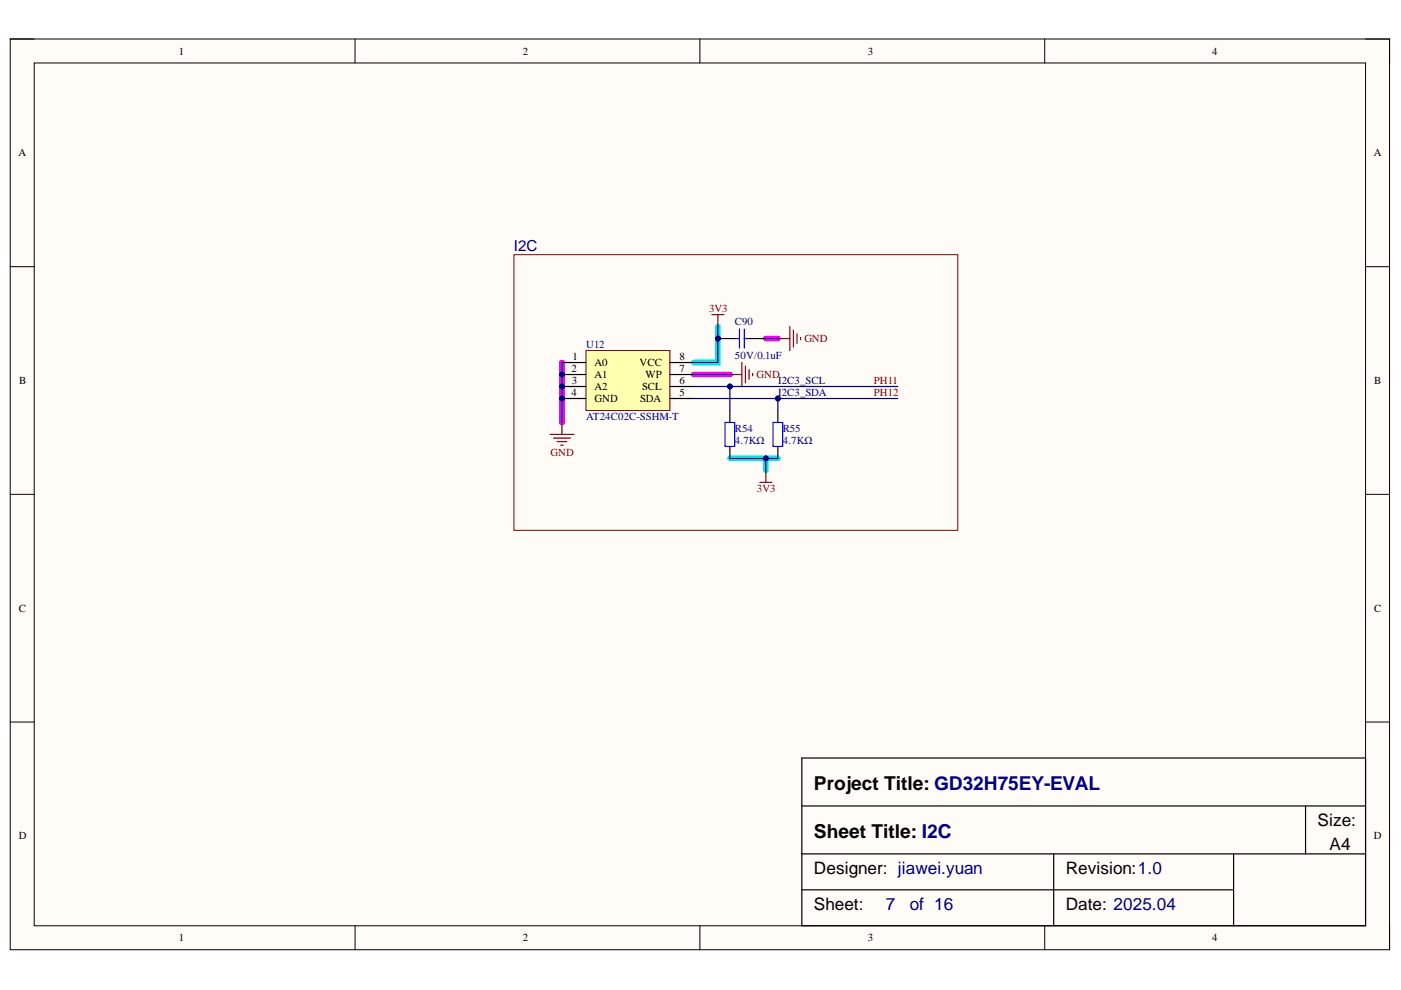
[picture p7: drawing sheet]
<svg xmlns="http://www.w3.org/2000/svg" width="297mm" height="210mm" viewBox="0 0 297 210" stroke-linecap="round" stroke-linejoin="round" font-family="sans-serif">
<defs><g id="words">
<g font-size="4.1">
<text x="172.6" y="167.4">Project Title: GD32H75EY-EVAL</text>
<text x="172.6" y="177.6">Sheet Title: I2C</text>
</g>
<g font-size="3.6">
<text x="279.3" y="175.1">Size:</text>
<text x="172.6" y="185.3">Designer: jiawei.yuan</text>
<text x="226" y="185.3">Revision:1.0</text>
<text x="281.9" y="180.2">A4</text>
<text x="172.6" y="193">Sheet:</text>
<text x="226" y="193">Date: 2025.04</text>
</g>
<g font-size="3.6" fill="#000080">
<text x="187.8" y="193">7</text>
<text x="192.9" y="193">of 16</text>
</g>
<text font-size="3.2" fill="#000080" x="109" y="53.3">I2C</text>
<g font-size="2.3">
<text x="37.9" y="11.6">1</text>
<text x="110.8" y="11.6">2</text>
<text x="184" y="11.6">3</text>
<text x="257" y="11.6">4</text>
<text x="3.9" y="33.1">A</text>
<text x="291.3" y="33.1">A</text>
<text x="121.4" y="76.3">1</text>
<text x="126.1" y="77.6">A0</text>
<text x="135.6" y="77.6">VCC</text>
<text x="144.1" y="76.3">8</text>
<text x="4.1" y="81.4">B</text>
<text x="121.1" y="78.9">2</text>
<text x="121.1" y="83.9">4</text>
<text x="121.2" y="81.4">3</text>
<text x="126.1" y="80.1">A1</text>
<text x="126.1" y="82.7">A2</text>
<text x="136.1" y="82.7">SCL</text>
<text x="136.9" y="80.1">WP</text>
<text x="144.1" y="83.9">5</text>
<text x="144.1" y="81.4">6</text>
<text x="144.1" y="78.9">7</text>
<text x="291.4" y="81.4">B</text>
<text x="126.1" y="85.2">GND</text>
<text x="135.7" y="85.2">SDA</text>
<text x="4" y="129.7">C</text>
<text x="291.4" y="129.7">C</text>
<text x="4" y="177.9">D</text>
<text x="291.3" y="177.9">D</text>
<text x="37.9" y="199.6">1</text>
<text x="110.8" y="199.6">2</text>
<text x="184" y="199.6">3</text>
<text x="257" y="199.6">4</text>
</g>
<g font-size="2.3" fill="#800000">
<text x="150.3" y="66.2">3V3</text>
<text x="170.5" y="72.5">GND</text>
<text x="160.4" y="80.1">GND</text>
<text x="185.3" y="81.4">PH11</text>
<text x="185.3" y="83.9">PH12</text>
<text x="116.7" y="96.7">GND</text>
<text x="160.5" y="104.3">3V3</text>
</g>
<g font-size="2.3" fill="#000080">
<text x="155.8" y="69">C90</text>
<text x="124.3" y="73.8">U12</text>
<text x="155.8" y="76.1">50V/0.1uF</text>
<text x="165" y="83.9">I2C3_SDA</text>
<text x="165" y="81.4">I2C3_SCL</text>
<text x="124.3" y="89">AT24C02C-SSHM-T</text>
<text x="155.8" y="91.5">R54</text>
<text x="155.8" y="94.2">4.7KΩ</text>
<text x="166" y="91.5">R55</text>
<text x="166" y="94.2">4.7KΩ</text>
</g>
</g></defs>
<path d="M2.2 8.3h292.4v193.1h-292.4z" fill-rule="evenodd" fill="#fffcf8"/>
<path d="M2.2 8.3h292.4v193.1h-292.4z" fill="none" stroke="#000" stroke-width=".21"/>
<path d="M7.3 13.4h282.2v182.9h-282.2z" fill-rule="evenodd" fill="#fffcf8"/>
<g fill="none" stroke="#000" stroke-width=".21">
<path d="M2.2 8.3h5.1M7.3 13.4h282.2v182.9h-282.2zM75.3 8.3v5M148.4 8.3v5M221.5 8.3v5.1M289.5 8.3h5.1v5.1M2.2 56.5h5.1M289.5 56.5h5.1M2.2 104.8h5.1M289.5 104.8h5.1M2.2 153.1h5.1M289.5 153.1h5.1"/>
<path d="M75.3 196.3v5.1M148.4 196.3v5.1M221.5 196.3v5.1M294.6 196.3v5.1"/>
</g>
<path d="M119.1 76.9v12.7M147.1 79.4h7.6M162.4 71.8h2.5" fill="none" stroke="#f0f" stroke-width="1.3"/>
<path d="M152.2 69.2v7.7h-5.1M154.7 97.2h10.2M162.4 97.2v2.5" fill="none" stroke="#0ff" stroke-width="1.3"/>
<path d="M170 160.7h119.5v35.6h-119.5zM170 170.9h119.5M276.8 170.9v10.1M170 181h119.5M170 188.7h91.5M223.4 181v15.3M261.5 181v15.3" fill="none" stroke="#000" stroke-width=".25"/>
<circle cx="119.1" cy="79.4" r=".51" fill="#000080"/>
<circle cx="119.1" cy="79.4" r=".51" fill="none" stroke="#000080" stroke-width=".21"/>
<circle cx="119.1" cy="81.9" r=".51" fill="#000080"/>
<circle cx="119.1" cy="81.9" r=".51" fill="none" stroke="#000080" stroke-width=".21"/>
<circle cx="119.1" cy="84.5" r=".51" fill="#000080"/>
<circle cx="119.1" cy="84.5" r=".51" fill="none" stroke="#000080" stroke-width=".21"/>
<path d="M124.2 74.3h17.8v12.7h-17.8z" fill-rule="evenodd" fill="#ffffb0"/>
<path d="M124.2 74.3h17.8v12.7h-17.8z" fill="none" stroke="#800000" stroke-width=".21"/>
<path d="M119.1 76.9h5.1M119.1 79.4h5.1" fill="none" stroke="#000" stroke-width=".25"/>
<circle cx="119.1" cy="79.4" r=".51" fill="#000080"/>
<circle cx="119.1" cy="79.4" r=".51" fill="none" stroke="#000080" stroke-width=".21"/>
<path d="M119.1 81.9h5.1" fill="none" stroke="#000" stroke-width=".25"/>
<circle cx="119.1" cy="81.9" r=".51" fill="#000080"/>
<circle cx="119.1" cy="81.9" r=".51" fill="none" stroke="#000080" stroke-width=".21"/>
<path d="M119.1 84.5h5.1" fill="none" stroke="#000" stroke-width=".25"/>
<circle cx="119.1" cy="84.5" r=".51" fill="#000080"/>
<circle cx="119.1" cy="84.5" r=".51" fill="none" stroke="#000080" stroke-width=".21"/>
<path d="M142 79.4h5.1M142 76.9h5.1M142 84.5h5.1M142 81.9h5.1" fill="none" stroke="#000" stroke-width=".25"/>
<path d="M150.9 66.7h2.6M152.2 66.7v2.5M116.6 92.1h5.1M117.4 92.9h3.5M118.1 93.6h2.1M118.9 94.4h.5M119.1 89.6v2.5" fill="none" stroke="#800000" stroke-width=".25"/>
<circle cx="152.2" cy="71.8" r=".51" fill="#000080"/>
<circle cx="152.2" cy="71.8" r=".51" fill="none" stroke="#000080" stroke-width=".21"/>
<path d="M152.2 71.8h3.8M158.6 71.8h3.8" fill="none" stroke="#000" stroke-width=".25"/>
<circle cx="152.2" cy="71.8" r=".51" fill="#000080"/>
<circle cx="152.2" cy="71.8" r=".51" fill="none" stroke="#000080" stroke-width=".21"/>
<path d="M156 71.8h.8M156.8 69.7v4.1M157.8 71.8h.8M157.8 69.7v4.1M153.7 89.6h2.1v5.1h-2.1zM163.9 89.6h2v5.1h-2z" fill="none" stroke="#00f" stroke-width=".25"/>
<path d="M154.7 79.4h2.6M157.3 76.9v5M158.1 77.6v3.6M158.8 78.4v2M159.6 79.2v.5M164.9 71.8h2.6M167.5 69.2v5.1M168.2 70v3.6M169 70.8v2M169.7 71.5v.5M162.4 99.7v2.6M161.1 102.3h2.5" fill="none" stroke="#800000" stroke-width=".25"/>
<path d="M154.7 87v2.6M154.7 94.7v2.5M164.9 87v2.6M164.9 94.7v2.5" fill="none" stroke="#000" stroke-width=".25"/>
<path d="M109 54h94.1v58.4h-94.1z" fill="none" stroke="#800000" stroke-width=".21"/>
<path d="M119.1 76.9v12.7" fill="none" stroke="#000080" stroke-width=".25"/>
<circle cx="119.1" cy="79.4" r=".51" fill="#000080"/>
<circle cx="119.1" cy="79.4" r=".51" fill="none" stroke="#000080" stroke-width=".21"/>
<circle cx="119.1" cy="81.9" r=".51" fill="#000080"/>
<circle cx="119.1" cy="81.9" r=".51" fill="none" stroke="#000080" stroke-width=".21"/>
<circle cx="119.1" cy="84.5" r=".51" fill="#000080"/>
<circle cx="119.1" cy="84.5" r=".51" fill="none" stroke="#000080" stroke-width=".21"/>
<path d="M152.2 69.2v7.7h-5.1" fill="none" stroke="#000080" stroke-width=".25"/>
<circle cx="152.2" cy="71.8" r=".51" fill="#000080"/>
<circle cx="152.2" cy="71.8" r=".51" fill="none" stroke="#000080" stroke-width=".21"/>
<path d="M147.1 79.4h7.6M162.4 71.8h2.5M154.7 81.9v5.1" fill="none" stroke="#000080" stroke-width=".25"/>
<circle cx="154.7" cy="81.9" r=".51" fill="#000080"/>
<circle cx="154.7" cy="81.9" r=".51" fill="none" stroke="#000080" stroke-width=".21"/>
<path d="M162.4 97.2v2.5" fill="none" stroke="#000080" stroke-width=".25"/>
<circle cx="162.4" cy="97.2" r=".51" fill="#000080"/>
<circle cx="162.4" cy="97.2" r=".51" fill="none" stroke="#000080" stroke-width=".21"/>
<path d="M154.7 97.2h10.2" fill="none" stroke="#000080" stroke-width=".25"/>
<circle cx="162.4" cy="97.2" r=".51" fill="#000080"/>
<circle cx="162.4" cy="97.2" r=".51" fill="none" stroke="#000080" stroke-width=".21"/>
<path d="M164.9 84.5v2.5" fill="none" stroke="#000080" stroke-width=".25"/>
<circle cx="164.9" cy="84.5" r=".51" fill="#000080"/>
<circle cx="164.9" cy="84.5" r=".51" fill="none" stroke="#000080" stroke-width=".21"/>
<path d="M147.1 81.9h43.2" fill="none" stroke="#000080" stroke-width=".25"/>
<circle cx="154.7" cy="81.9" r=".51" fill="#000080"/>
<circle cx="154.7" cy="81.9" r=".51" fill="none" stroke="#000080" stroke-width=".21"/>
<path d="M147.1 84.5h43.2" fill="none" stroke="#000080" stroke-width=".25"/>
<circle cx="164.9" cy="84.5" r=".51" fill="#000080"/>
<circle cx="164.9" cy="84.5" r=".51" fill="none" stroke="#000080" stroke-width=".21"/>
<use href="#words"/>
</svg>
